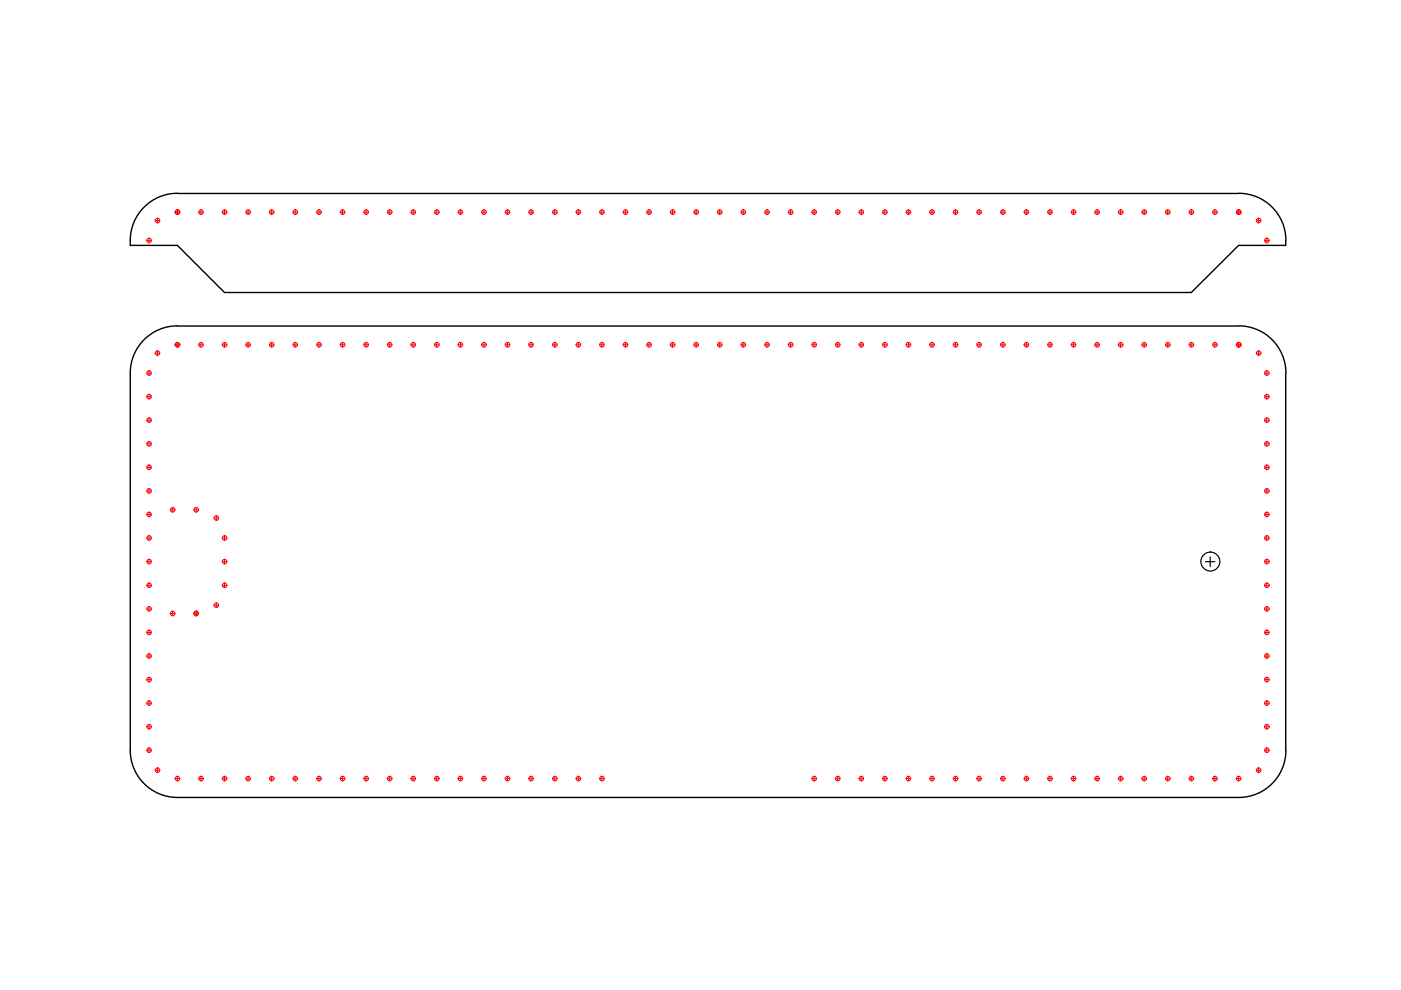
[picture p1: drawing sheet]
<svg xmlns="http://www.w3.org/2000/svg" width="297mm" height="210mm" viewBox="0 0 297 210" stroke-linecap="round" stroke-linejoin="round" font-family="sans-serif">
<g fill="none" stroke="#f00" stroke-width=".21">
<path d="M31.1 51h1M31.6 50.5v1M32.9 46.8h1M33.4 46.3v1M37.1 45h1M37.6 44.5v1M42.1 45h1M42.6 44.5v1M47.1 45h1M47.6 44.5v1M52.1 45h1M52.6 44.5v1"/>
<path d="M57.1 45h1M57.6 44.5v1M62.1 45h1M62.6 44.5v1M67.1 45h1M67.6 44.5v1M72.1 45h1M72.6 44.5v1M77.1 45h1M77.6 44.5v1M82.1 45h1M82.6 44.5v1"/>
<path d="M87.1 45h1M87.6 44.5v1M92.1 45h1M92.6 44.5v1M97.1 45h1M97.6 44.5v1M102.1 45h1M102.6 44.5v1M107.1 45h1M107.6 44.5v1M112.1 45h1M112.6 44.5v1"/>
<path d="M117.1 45h1M117.6 44.5v1M122.1 45h1M122.6 44.5v1M127.1 45h1M127.6 44.5v1M132.1 45h1M132.6 44.5v1M137.1 45h1M137.6 44.5v1M142.1 45h1M142.6 44.5v1"/>
<path d="M147.1 45h1M147.6 44.5v1M152.1 45h1M152.6 44.5v1M157.1 45h1M157.6 44.5v1M162.1 45h1M162.6 44.5v1M167.1 45h1M167.6 44.5v1M172.1 45h1M172.6 44.5v1"/>
<path d="M177.1 45h1M177.6 44.5v1M182.1 45h1M182.6 44.5v1M187.1 45h1M187.6 44.5v1M192.1 45h1M192.6 44.5v1M197.1 45h1M197.6 44.5v1M202.1 45h1M202.6 44.5v1"/>
<path d="M207.1 45h1M207.6 44.5v1M212.1 45h1M212.6 44.5v1M217.1 45h1M217.6 44.5v1M222.1 45h1M222.6 44.5v1M227.1 45h1M227.6 44.5v1M232.1 45h1M232.6 44.5v1"/>
<path d="M237.1 45h1M237.6 44.5v1M242.1 45h1M242.6 44.5v1M247.1 45h1M247.6 44.5v1M252.1 45h1M252.6 44.5v1M257.1 45h1M257.6 44.5v1M262.1 45h1M262.6 44.5v1"/>
<path d="M266.3 46.8h1M266.8 46.3v1M268.1 51h1M268.6 50.5v1M31.1 79.1h1M31.6 78.6v1M32.9 74.9h1M33.4 74.4v1M37.1 73.1h1M37.6 72.6v1M42.1 73.1h1M42.6 72.6v1"/>
<path d="M47.1 73.1h1M47.6 72.6v1M52.1 73.1h1M52.6 72.6v1M57.1 73.1h1M57.6 72.6v1M62.1 73.1h1M62.6 72.6v1M67.1 73.1h1M67.6 72.6v1M72.1 73.1h1M72.6 72.6v1"/>
<path d="M77.1 73.1h1M77.6 72.6v1M82.1 73.1h1M82.6 72.6v1M87.1 73.1h1M87.6 72.6v1M92.1 73.1h1M92.6 72.6v1M97.1 73.1h1M97.6 72.6v1M102.1 73.1h1M102.6 72.6v1"/>
<path d="M107.1 73.1h1M107.6 72.6v1M112.1 73.1h1M112.6 72.6v1M117.1 73.1h1M117.6 72.6v1M122.1 73.1h1M122.6 72.6v1M127.1 73.1h1M127.6 72.6v1M132.1 73.1h1M132.6 72.6v1"/>
<path d="M137.1 73.1h1M137.6 72.6v1M142.1 73.1h1M142.6 72.6v1M147.1 73.1h1M147.6 72.6v1M152.1 73.1h1M152.6 72.6v1M157.1 73.1h1M157.6 72.6v1M162.1 73.1h1M162.6 72.6v1"/>
<path d="M167.1 73.1h1M167.6 72.6v1M172.1 73.1h1M172.6 72.6v1M177.1 73.1h1M177.6 72.6v1M182.1 73.1h1M182.6 72.6v1M187.1 73.1h1M187.6 72.6v1M192.1 73.1h1M192.6 72.6v1"/>
<path d="M197.1 73.1h1M197.6 72.6v1M202.1 73.1h1M202.6 72.6v1M207.1 73.1h1M207.6 72.6v1M212.1 73.1h1M212.6 72.6v1M217.1 73.1h1M217.6 72.6v1M222.1 73.1h1M222.6 72.6v1"/>
<path d="M227.1 73.1h1M227.6 72.6v1M232.1 73.1h1M232.6 72.6v1M237.1 73.1h1M237.6 72.6v1M242.1 73.1h1M242.6 72.6v1M247.1 73.1h1M247.6 72.6v1M252.1 73.1h1M252.6 72.6v1"/>
<path d="M257.1 73.1h1M257.6 72.6v1M262.1 73.1h1M262.6 72.6v1M266.3 74.9h1M266.8 74.4v1M268.1 79.1h1M268.6 78.6v1M31.1 94.1h1M31.1 99.1h1M31.1 84.1h1M31.1 89.1h1"/>
<path d="M31.6 83.6v1M31.6 88.6v1M31.6 93.6v1M31.6 98.6v1M268.1 94.1h1M268.1 99.1h1M268.1 84.1h1M268.1 89.1h1M268.6 83.6v1M268.6 88.6v1M268.6 93.6v1M268.6 98.6v1"/>
<path d="M31.1 104.1h1M31.1 109.1h1M31.1 114.1h1M31.1 119.1h1M31.6 103.6v1M31.6 108.6v1M31.6 113.6v1M31.6 118.6v1M36.1 108.1h1M36.6 107.6v1M41.1 108.1h1M41.6 107.6v1"/>
<path d="M45.4 109.9h.9M45.9 109.3v1.1M47.1 114.1h1M47.1 119.1h1M47.6 113.6v1M47.6 118.6v1M268.1 104.1h1M268.1 109.1h1M268.1 114.1h1M268.1 119.1h1M268.6 103.6v1M268.6 108.6v1"/>
<path d="M268.6 113.6v1M268.6 118.6v1M31.1 124.1h1M31.1 129.1h1M31.1 134.1h1M31.1 139.1h1M31.6 123.6v1M31.6 128.6v1M31.6 133.6v1M31.6 138.6v1M36.1 130.1h1M36.6 129.6v1"/>
<path d="M41.1 130.1h1M41.6 129.6v1M45.4 128.4h.9M45.9 127.8v1.1M47.1 124.1h1M47.6 123.6v1M268.1 124.1h1M268.1 129.1h1M268.1 134.1h1M268.1 139.1h1M268.6 123.6v1M268.6 128.6v1"/>
<path d="M268.6 133.6v1M268.6 138.6v1M31.1 159.1h1M31.1 144.1h1M31.1 149.1h1M31.1 154.1h1M31.6 143.6v1M31.6 148.6v1M31.6 153.6v1M31.6 158.6v1M268.1 159.1h1M268.1 144.1h1"/>
<path d="M268.1 149.1h1M268.1 154.1h1M268.6 143.6v1M268.6 148.6v1M268.6 153.6v1M268.6 158.6v1M32.9 163.3h1M33.4 162.8v1M37.1 165.1h1M37.6 164.6v1M42.1 165.1h1M42.6 164.6v1"/>
<path d="M47.1 165.1h1M47.6 164.6v1M52.1 165.1h1M52.6 164.6v1M57.1 165.1h1M57.6 164.6v1M62.1 165.1h1M62.6 164.6v1M67.1 165.1h1M67.6 164.6v1M72.1 165.1h1M72.6 164.6v1"/>
<path d="M77.1 165.1h1M77.6 164.6v1M82.1 165.1h1M82.6 164.6v1M87.1 165.1h1M87.6 164.6v1M92.1 165.1h1M92.6 164.6v1M97.1 165.1h1M97.6 164.6v1M102.1 165.1h1M102.6 164.6v1"/>
<path d="M107.1 165.1h1M107.6 164.6v1M112.1 165.1h1M112.6 164.6v1M117.1 165.1h1M117.6 164.6v1M122.1 165.1h1M122.6 164.6v1M127.1 165.1h1M127.6 164.6v1M172.1 165.1h1M172.6 164.6v1"/>
<path d="M177.1 165.1h1M177.6 164.6v1M182.1 165.1h1M182.6 164.6v1M187.1 165.1h1M187.6 164.6v1M192.1 165.1h1M192.6 164.6v1M197.1 165.1h1M197.6 164.6v1M202.1 165.1h1M202.6 164.6v1"/>
<path d="M207.1 165.1h1M207.6 164.6v1M212.1 165.1h1M212.6 164.6v1M217.1 165.1h1M217.6 164.6v1M222.1 165.1h1M222.6 164.6v1M227.1 165.1h1M227.6 164.6v1M232.1 165.1h1M232.6 164.6v1"/>
<path d="M237.1 165.1h1M237.6 164.6v1M242.1 165.1h1M242.6 164.6v1M247.1 165.1h1M247.6 164.6v1M252.1 165.1h1M252.6 164.6v1M257.1 165.1h1M257.6 164.6v1M262.1 165.1h1M262.6 164.6v1"/>
<path d="M266.3 163.3h1M266.8 162.8v1"/>
<circle cx="31.6" cy="51" r=".49"/>
<circle cx="33.4" cy="46.8" r=".49"/>
<circle cx="37.6" cy="45" r=".49"/>
<circle cx="42.6" cy="45" r=".49"/>
<circle cx="47.6" cy="45" r=".49"/>
<circle cx="52.6" cy="45" r=".49"/>
<circle cx="57.6" cy="45" r=".49"/>
<circle cx="62.6" cy="45" r=".49"/>
<circle cx="67.6" cy="45" r=".49"/>
<circle cx="72.6" cy="45" r=".49"/>
<circle cx="77.6" cy="45" r=".49"/>
<circle cx="82.6" cy="45" r=".49"/>
<circle cx="87.6" cy="45" r=".49"/>
<circle cx="92.6" cy="45" r=".49"/>
<circle cx="97.6" cy="45" r=".49"/>
<circle cx="102.6" cy="45" r=".49"/>
<circle cx="107.6" cy="45" r=".49"/>
<circle cx="112.6" cy="45" r=".49"/>
<circle cx="117.6" cy="45" r=".49"/>
<circle cx="122.6" cy="45" r=".49"/>
<circle cx="127.6" cy="45" r=".49"/>
<circle cx="132.6" cy="45" r=".49"/>
<circle cx="137.6" cy="45" r=".49"/>
<circle cx="142.6" cy="45" r=".49"/>
<circle cx="147.6" cy="45" r=".49"/>
<circle cx="152.6" cy="45" r=".49"/>
<circle cx="157.6" cy="45" r=".49"/>
<circle cx="162.6" cy="45" r=".49"/>
<circle cx="167.6" cy="45" r=".49"/>
<circle cx="172.6" cy="45" r=".49"/>
<circle cx="177.6" cy="45" r=".49"/>
<circle cx="182.6" cy="45" r=".49"/>
<circle cx="187.6" cy="45" r=".49"/>
<circle cx="192.6" cy="45" r=".49"/>
<circle cx="197.6" cy="45" r=".49"/>
<circle cx="202.6" cy="45" r=".49"/>
<circle cx="207.6" cy="45" r=".49"/>
<circle cx="212.6" cy="45" r=".49"/>
<circle cx="217.6" cy="45" r=".49"/>
<circle cx="222.6" cy="45" r=".49"/>
<circle cx="227.6" cy="45" r=".49"/>
<circle cx="232.6" cy="45" r=".49"/>
<circle cx="237.6" cy="45" r=".49"/>
<circle cx="242.6" cy="45" r=".49"/>
<circle cx="247.6" cy="45" r=".49"/>
<circle cx="252.6" cy="45" r=".49"/>
<circle cx="257.6" cy="45" r=".49"/>
<circle cx="262.6" cy="45" r=".49"/>
<circle cx="266.9" cy="46.8" r=".49"/>
<circle cx="268.6" cy="51" r=".49"/>
<circle cx="31.6" cy="79.1" r=".49"/>
<circle cx="33.4" cy="74.9" r=".49"/>
<circle cx="37.6" cy="73.1" r=".49"/>
<circle cx="42.6" cy="73.1" r=".49"/>
<circle cx="47.6" cy="73.1" r=".49"/>
<circle cx="52.6" cy="73.1" r=".49"/>
<circle cx="57.6" cy="73.1" r=".49"/>
<circle cx="62.6" cy="73.1" r=".49"/>
<circle cx="67.6" cy="73.1" r=".49"/>
<circle cx="72.6" cy="73.1" r=".49"/>
<circle cx="77.6" cy="73.1" r=".49"/>
<circle cx="82.6" cy="73.1" r=".49"/>
<circle cx="87.6" cy="73.1" r=".49"/>
<circle cx="92.6" cy="73.1" r=".49"/>
<circle cx="97.6" cy="73.1" r=".49"/>
<circle cx="102.6" cy="73.1" r=".49"/>
<circle cx="107.6" cy="73.1" r=".49"/>
<circle cx="112.6" cy="73.1" r=".49"/>
<circle cx="117.6" cy="73.1" r=".49"/>
<circle cx="122.6" cy="73.1" r=".49"/>
<circle cx="127.6" cy="73.1" r=".49"/>
<circle cx="132.6" cy="73.1" r=".49"/>
<circle cx="137.6" cy="73.1" r=".49"/>
<circle cx="142.6" cy="73.1" r=".49"/>
<circle cx="147.6" cy="73.1" r=".49"/>
<circle cx="152.6" cy="73.1" r=".49"/>
<circle cx="157.6" cy="73.1" r=".49"/>
<circle cx="162.6" cy="73.1" r=".49"/>
<circle cx="167.6" cy="73.1" r=".49"/>
<circle cx="172.6" cy="73.1" r=".49"/>
<circle cx="177.6" cy="73.1" r=".49"/>
<circle cx="182.6" cy="73.1" r=".49"/>
<circle cx="187.6" cy="73.1" r=".49"/>
<circle cx="192.6" cy="73.1" r=".49"/>
<circle cx="197.6" cy="73.1" r=".49"/>
<circle cx="202.6" cy="73.1" r=".49"/>
<circle cx="207.6" cy="73.1" r=".49"/>
<circle cx="212.6" cy="73.1" r=".49"/>
<circle cx="217.6" cy="73.1" r=".49"/>
<circle cx="222.6" cy="73.1" r=".49"/>
<circle cx="227.6" cy="73.1" r=".49"/>
<circle cx="232.6" cy="73.1" r=".49"/>
<circle cx="237.6" cy="73.1" r=".49"/>
<circle cx="242.6" cy="73.1" r=".49"/>
<circle cx="247.6" cy="73.1" r=".49"/>
<circle cx="252.6" cy="73.1" r=".49"/>
<circle cx="257.6" cy="73.1" r=".49"/>
<circle cx="262.6" cy="73.1" r=".49"/>
<circle cx="266.9" cy="74.9" r=".49"/>
<circle cx="268.6" cy="79.1" r=".49"/>
<circle cx="31.6" cy="99.1" r=".49"/>
<circle cx="31.6" cy="84.1" r=".49"/>
<circle cx="31.6" cy="89.1" r=".49"/>
<circle cx="31.6" cy="94.1" r=".49"/>
<circle cx="268.6" cy="99.1" r=".49"/>
<circle cx="268.6" cy="84.1" r=".49"/>
<circle cx="268.6" cy="89.1" r=".49"/>
<circle cx="268.6" cy="94.1" r=".49"/>
<circle cx="31.6" cy="104.1" r=".49"/>
<circle cx="31.6" cy="114.1" r=".49"/>
<circle cx="31.6" cy="109.1" r=".49"/>
<circle cx="31.6" cy="119.1" r=".49"/>
<circle cx="36.6" cy="108.1" r=".49"/>
<circle cx="41.6" cy="108.1" r=".49"/>
<circle cx="45.9" cy="109.8" r=".49"/>
<circle cx="47.6" cy="119.1" r=".49"/>
<circle cx="47.6" cy="114.1" r=".49"/>
<circle cx="268.6" cy="104.1" r=".49"/>
<circle cx="268.6" cy="114.1" r=".49"/>
<circle cx="268.6" cy="119.1" r=".49"/>
<circle cx="268.6" cy="109.1" r=".49"/>
<circle cx="31.6" cy="124.1" r=".49"/>
<circle cx="31.6" cy="129.1" r=".49"/>
<circle cx="31.6" cy="134.1" r=".49"/>
<circle cx="31.6" cy="139.1" r=".49"/>
<circle cx="36.6" cy="130.1" r=".49"/>
<circle cx="41.6" cy="130.1" r=".49"/>
<circle cx="45.9" cy="128.3" r=".49"/>
<circle cx="47.6" cy="124.1" r=".49"/>
<circle cx="268.6" cy="139.1" r=".49"/>
<circle cx="268.6" cy="124.1" r=".49"/>
<circle cx="268.6" cy="129.1" r=".49"/>
<circle cx="268.6" cy="134.1" r=".49"/>
<circle cx="31.6" cy="144.1" r=".49"/>
<circle cx="31.6" cy="149.1" r=".49"/>
<circle cx="31.6" cy="154.1" r=".49"/>
<circle cx="31.6" cy="159.1" r=".49"/>
<circle cx="268.6" cy="144.1" r=".49"/>
<circle cx="268.6" cy="149.1" r=".49"/>
<circle cx="268.6" cy="154.1" r=".49"/>
<circle cx="268.6" cy="159.1" r=".49"/>
<circle cx="33.4" cy="163.3" r=".49"/>
<circle cx="37.6" cy="165.1" r=".49"/>
<circle cx="42.6" cy="165.1" r=".49"/>
<circle cx="47.6" cy="165.1" r=".49"/>
<circle cx="52.6" cy="165.1" r=".49"/>
<circle cx="57.6" cy="165.1" r=".49"/>
<circle cx="62.6" cy="165.1" r=".49"/>
<circle cx="67.6" cy="165.1" r=".49"/>
<circle cx="72.6" cy="165.1" r=".49"/>
<circle cx="77.6" cy="165.1" r=".49"/>
<circle cx="82.6" cy="165.1" r=".49"/>
<circle cx="87.6" cy="165.1" r=".49"/>
<circle cx="92.6" cy="165.1" r=".49"/>
<circle cx="97.6" cy="165.1" r=".49"/>
<circle cx="102.6" cy="165.1" r=".49"/>
<circle cx="107.6" cy="165.1" r=".49"/>
<circle cx="112.6" cy="165.1" r=".49"/>
<circle cx="117.6" cy="165.1" r=".49"/>
<circle cx="122.6" cy="165.1" r=".49"/>
<circle cx="127.6" cy="165.1" r=".49"/>
<circle cx="172.6" cy="165.1" r=".49"/>
<circle cx="177.6" cy="165.1" r=".49"/>
<circle cx="182.6" cy="165.1" r=".49"/>
<circle cx="187.6" cy="165.1" r=".49"/>
<circle cx="192.6" cy="165.1" r=".49"/>
<circle cx="197.6" cy="165.1" r=".49"/>
<circle cx="202.6" cy="165.1" r=".49"/>
<circle cx="207.6" cy="165.1" r=".49"/>
<circle cx="212.6" cy="165.1" r=".49"/>
<circle cx="217.6" cy="165.1" r=".49"/>
<circle cx="222.6" cy="165.1" r=".49"/>
<circle cx="227.6" cy="165.1" r=".49"/>
<circle cx="232.6" cy="165.1" r=".49"/>
<circle cx="237.6" cy="165.1" r=".49"/>
<circle cx="242.6" cy="165.1" r=".49"/>
<circle cx="247.6" cy="165.1" r=".49"/>
<circle cx="252.6" cy="165.1" r=".49"/>
<circle cx="257.6" cy="165.1" r=".49"/>
<circle cx="262.6" cy="165.1" r=".49"/>
<circle cx="266.9" cy="163.3" r=".49"/>
</g>
<path d="M37.6 41h225M37.6 41a10.1 10.1 0 0 0-10 11h10l10 10h205l10-10h10v-1M262.6 41a10 10 0 0 1 10 10M27.6 79.1v80a10 10 0 0 0 10 10M37.6 69.1h225M37.6 69.1a10 10 0 0 0-10 10M262.6 69.1a10 10 0 0 1 10 10M272.6 79.1v80M272.6 159.1a10 10 0 0 1-10 10M37.6 169.1h225" fill="none" stroke="#000" stroke-width=".3"/>
<g fill="none" stroke="#000" stroke-width=".25">
<path d="M255.6 119.1h1v1M256.6 118.1v1h1"/>
<circle cx="256.6" cy="119.1" r="2.01"/>
</g>
</svg>
